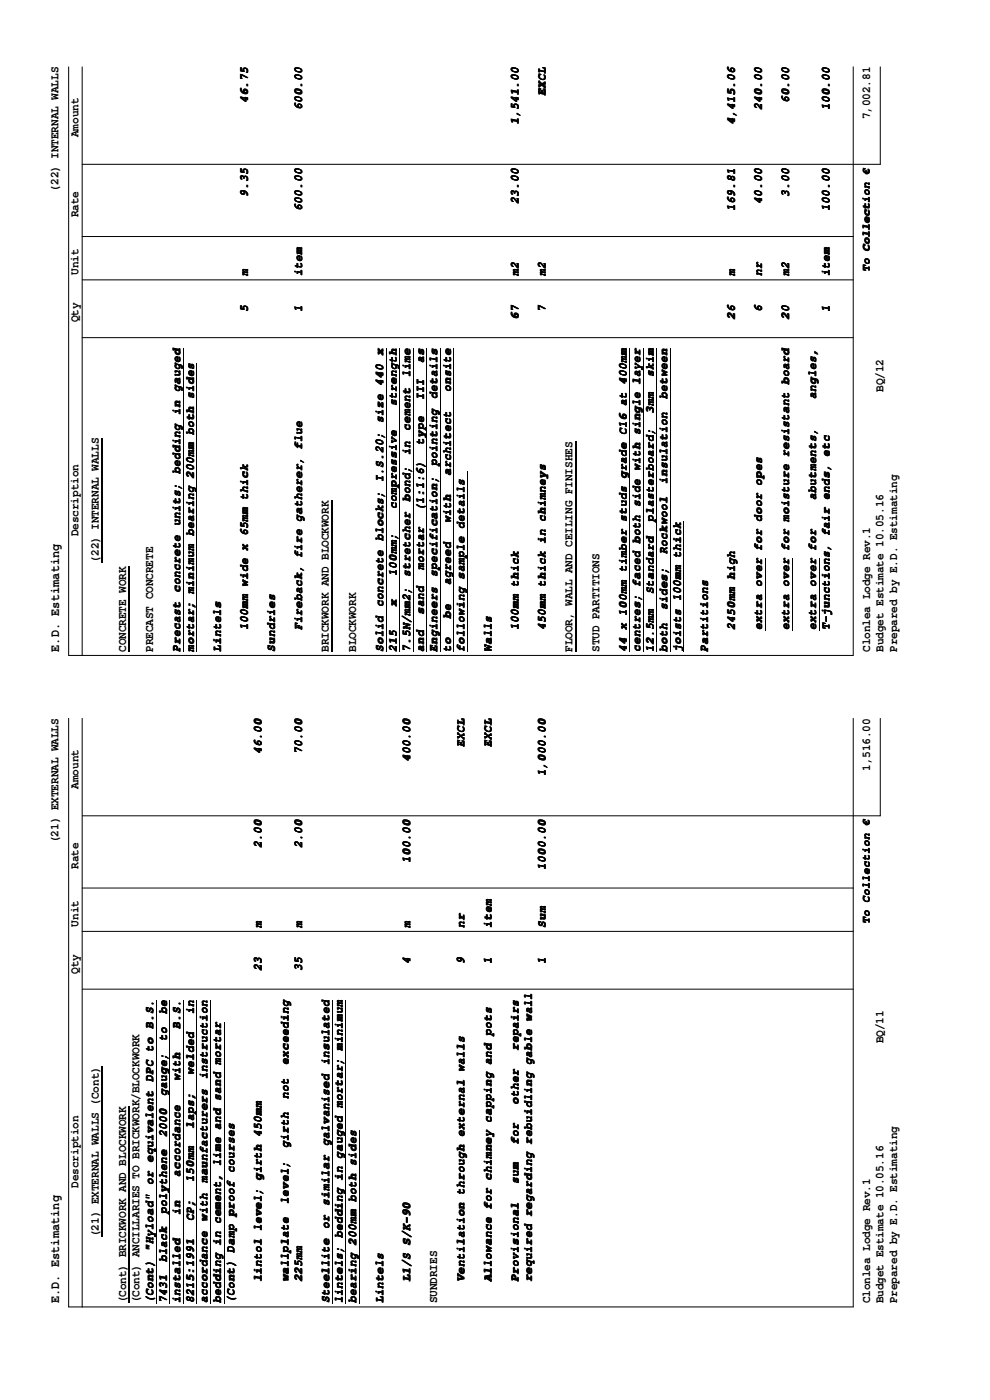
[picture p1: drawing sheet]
<svg xmlns="http://www.w3.org/2000/svg" width="210mm" height="297mm" viewBox="0 0 210 297" stroke-linecap="round" stroke-linejoin="round" font-family="sans-serif">
<defs><g id="words">
<g font-size="2.8">
<text x="12.6" y="138.3" transform="rotate(-90 12.6 138.3)">E.D. Estimating</text>
<text x="12.6" y="276.5" transform="rotate(-90 12.6 276.5)">E.D. Estimating</text>
</g>
<g font-size="2.5">
<text x="52.6" y="21.8" transform="rotate(-90 52.6 21.8)">46.75</text>
<text x="64.1" y="23.4" transform="rotate(-90 64.1 23.4)">600.00</text>
<text x="115.7" y="20.3" transform="rotate(-90 115.7 20.3)">EXCL</text>
<text x="161.6" y="23.4" transform="rotate(-90 161.6 23.4)">240.00</text>
<text x="167.4" y="21.8" transform="rotate(-90 167.4 21.8)">60.00</text>
<text x="176" y="23.4" transform="rotate(-90 176 23.4)">100.00</text>
<text x="16.7" y="29.1" transform="rotate(-90 16.7 29.1)">Amount</text>
<text x="110" y="26.4" transform="rotate(-90 110 26.4)">1,541.00</text>
<text x="155.9" y="26.4" transform="rotate(-90 155.9 26.4)">4,415.06</text>
<text x="184.6" y="25.3" transform="rotate(-90 184.6 25.3)">7,002.81</text>
<text x="12.4" y="40.7" transform="rotate(-90 12.4 40.7)">(22) INTERNAL WALLS</text>
<text x="52.6" y="41.8" transform="rotate(-90 52.6 41.8)">9.35</text>
<text x="167.4" y="41.8" transform="rotate(-90 167.4 41.8)">3.00</text>
<text x="16.7" y="46.1" transform="rotate(-90 16.7 46.1)">Rate</text>
<text x="64.1" y="44.8" transform="rotate(-90 64.1 44.8)">600.00</text>
<text x="110" y="43.3" transform="rotate(-90 110 43.3)">23.00</text>
<text x="155.9" y="44.8" transform="rotate(-90 155.9 44.8)">169.81</text>
<text x="161.6" y="43.3" transform="rotate(-90 161.6 43.3)">40.00</text>
<text x="176" y="44.8" transform="rotate(-90 176 44.8)">100.00</text>
<text x="16.7" y="58.3" transform="rotate(-90 16.7 58.3)">Unit</text>
<text x="52.6" y="58.6" transform="rotate(-90 52.6 58.6)">m</text>
<text x="64.1" y="58.6" transform="rotate(-90 64.1 58.6)">item</text>
<text x="110" y="58.6" transform="rotate(-90 110 58.6)">m2</text>
<text x="115.7" y="58.6" transform="rotate(-90 115.7 58.6)">m2</text>
<text x="155.9" y="58.6" transform="rotate(-90 155.9 58.6)">m</text>
<text x="161.6" y="58.6" transform="rotate(-90 161.6 58.6)">nr</text>
<text x="167.4" y="58.6" transform="rotate(-90 167.4 58.6)">m2</text>
<text x="176" y="58.6" transform="rotate(-90 176 58.6)">item</text>
<text x="16.7" y="68.4" transform="rotate(-90 16.7 68.4)">Qty</text>
<text x="52.6" y="66.2" transform="rotate(-90 52.6 66.2)">5</text>
<text x="64.1" y="66.3" transform="rotate(-90 64.1 66.3)">1</text>
<text x="110" y="67.8" transform="rotate(-90 110 67.8)">67</text>
<text x="115.7" y="66.2" transform="rotate(-90 115.7 66.2)">7</text>
<text x="155.9" y="67.8" transform="rotate(-90 155.9 67.8)">26</text>
<text x="161.7" y="66.3" transform="rotate(-90 161.7 66.3)">6</text>
<text x="167.4" y="67.8" transform="rotate(-90 167.4 67.8)">20</text>
<text x="176" y="66.3" transform="rotate(-90 176 66.3)">1</text>
<text x="81.3" y="75.4" transform="rotate(-90 81.3 75.4)">x</text>
<text x="89.9" y="76.9" transform="rotate(-90 89.9 76.9)">as</text>
<text x="38.2" y="83.1" transform="rotate(-90 38.2 83.1)">gauged</text>
<text x="81.3" y="81.8" transform="rotate(-90 81.3 81.8)">440</text>
<text x="87" y="80" transform="rotate(-90 87 80)">lime</text>
<text x="95.6" y="83.1" transform="rotate(-90 95.6 83.1)">onsite</text>
<text x="138.7" y="80" transform="rotate(-90 138.7 80)">skim</text>
<text x="187.4" y="83.1" transform="rotate(-90 187.4 83.1)">BQ/12</text>
<text x="38.2" y="88" transform="rotate(-90 38.2 88)">in</text>
<text x="81.3" y="89.7" transform="rotate(-90 81.3 89.7)">size</text>
<text x="84.2" y="86.1" transform="rotate(-90 84.2 86.1)">strength</text>
<text x="89.9" y="84.9" transform="rotate(-90 89.9 84.9)">III</text>
<text x="92.8" y="84.6" transform="rotate(-90 92.8 84.6)">details</text>
<text x="138.7" y="87.7" transform="rotate(-90 138.7 87.7)">3mm</text>
<text x="141.5" y="84.6" transform="rotate(-90 141.5 84.6)">between</text>
<text x="173.1" y="84.6" transform="rotate(-90 173.1 84.6)">angles,</text>
<text x="87" y="91.4" transform="rotate(-90 87 91.4)">cement</text>
<text x="89.9" y="94.3" transform="rotate(-90 89.9 94.3)">type</text>
<text x="38.2" y="100.5" transform="rotate(-90 38.2 100.5)">bedding</text>
<text x="87" y="96.6" transform="rotate(-90 87 96.6)">in</text>
<text x="92.8" y="98.9" transform="rotate(-90 92.8 98.9)">pointing</text>
<text x="95.6" y="100.9" transform="rotate(-90 95.6 100.9)">architect</text>
<text x="81.3" y="102.2" transform="rotate(-90 81.3 102.2)">I.S.20;</text>
<text x="84.2" y="108" transform="rotate(-90 84.2 108)">compressive</text>
<text x="87" y="106.4" transform="rotate(-90 87 106.4)">bond;</text>
<text x="141.5" y="102.6" transform="rotate(-90 141.5 102.6)">insulation</text>
<text x="173.1" y="106.1" transform="rotate(-90 173.1 106.1)">abutments,</text>
<text x="16.7" y="113.8" transform="rotate(-90 16.7 113.8)">Description</text>
<text x="38.2" y="111.6" transform="rotate(-90 38.2 111.6)">units;</text>
<text x="89.9" y="108.4" transform="rotate(-90 89.9 108.4)">(1:1:6)</text>
<text x="95.6" y="111" transform="rotate(-90 95.6 111)">with</text>
<text x="138.7" y="110.7" transform="rotate(-90 138.7 110.7)">plasterboard;</text>
<text x="21" y="119.4" transform="rotate(-90 21 119.4)">(22) INTERNAL WALLS</text>
<text x="81.3" y="114.8" transform="rotate(-90 81.3 114.8)">blocks;</text>
<text x="141.5" y="117.5" transform="rotate(-90 141.5 117.5)">Rockwool</text>
<text x="38.2" y="125.7" transform="rotate(-90 38.2 125.7)">concrete</text>
<text x="84.2" y="122.1" transform="rotate(-90 84.2 122.1)">100mm;</text>
<text x="87" y="122.3" transform="rotate(-90 87 122.3)">stretcher</text>
<text x="89.9" y="120.9" transform="rotate(-90 89.9 120.9)">mortar</text>
<text x="92.8" y="122.4" transform="rotate(-90 92.8 122.4)">specification;</text>
<text x="95.6" y="124.1" transform="rotate(-90 95.6 124.1)">agreed</text>
<text x="138.7" y="126" transform="rotate(-90 138.7 126)">Standard</text>
<text x="84.2" y="128.7" transform="rotate(-90 84.2 128.7)">x</text>
<text x="89.9" y="130.3" transform="rotate(-90 89.9 130.3)">sand</text>
<text x="95.6" y="131.2" transform="rotate(-90 95.6 131.2)">be</text>
<text x="141.5" y="129.4" transform="rotate(-90 141.5 129.4)">sides;</text>
<text x="52.6" y="133.6" transform="rotate(-90 52.6 133.6)">100mm wide x 65mm thick</text>
<text x="64.1" y="133.6" transform="rotate(-90 64.1 133.6)">Fireback, fire gatherer, flue</text>
<text x="110" y="133.7" transform="rotate(-90 110 133.7)">100mm thick</text>
<text x="115.7" y="133.6" transform="rotate(-90 115.7 133.6)">450mm thick in chimneys</text>
<text x="155.9" y="133.7" transform="rotate(-90 155.9 133.7)">2450mm high</text>
<text x="161.7" y="133.7" transform="rotate(-90 161.7 133.7)">extra over for door opes</text>
<text x="167.4" y="133.7" transform="rotate(-90 167.4 133.7)">extra over</text>
<text x="167.4" y="133.6" transform="rotate(-90 167.4 133.6)">extra over for moisture resistant board</text>
<text x="173.2" y="133.7" transform="rotate(-90 173.2 133.7)">extra over</text>
<text x="173.2" y="133.6" transform="rotate(-90 173.2 133.6)">extra over for</text>
<text x="176" y="133.6" transform="rotate(-90 176 133.6)">T-junctions, fair ends, etc</text>
<text x="26.7" y="138.3" transform="rotate(-90 26.7 138.3)">CONCRETE WORK</text>
<text x="32.5" y="138.3" transform="rotate(-90 32.5 138.3)">PRECAST CONCRETE</text>
<text x="38.2" y="138.2" transform="rotate(-90 38.2 138.2)">Precast</text>
<text x="41.1" y="138.2" transform="rotate(-90 41.1 138.2)">mortar; minimum bearing 200mm both sides</text>
<text x="46.9" y="138.3" transform="rotate(-90 46.9 138.3)">Lintels</text>
<text x="58.4" y="138.3" transform="rotate(-90 58.4 138.3)">Sundries</text>
<text x="69.8" y="138.3" transform="rotate(-90 69.8 138.3)">BRICKWORK AND BLOCKWORK</text>
<text x="75.5" y="138.3" transform="rotate(-90 75.5 138.3)">BLOCKWORK</text>
<text x="81.3" y="138.2" transform="rotate(-90 81.3 138.2)">Solid concrete</text>
<text x="84.2" y="138.2" transform="rotate(-90 84.2 138.2)">215</text>
<text x="87" y="138.2" transform="rotate(-90 87 138.2)">7.5N/mm2;</text>
<text x="89.9" y="138.2" transform="rotate(-90 89.9 138.2)">and</text>
<text x="92.8" y="138.2" transform="rotate(-90 92.8 138.2)">Engineers</text>
<text x="95.6" y="138.2" transform="rotate(-90 95.6 138.2)">to</text>
<text x="98.5" y="138.2" transform="rotate(-90 98.5 138.2)">following sample details</text>
<text x="104.2" y="138.2" transform="rotate(-90 104.2 138.2)">Walls</text>
<text x="121.4" y="138.3" transform="rotate(-90 121.4 138.3)">FLOOR, WALL AND CEILING FINISHES</text>
<text x="127.2" y="138.3" transform="rotate(-90 127.2 138.3)">STUD PARTITIONS</text>
<text x="132.9" y="138.2" transform="rotate(-90 132.9 138.2)">44 x 100mm timber studs grade C16 at 400mm</text>
<text x="135.8" y="138.2" transform="rotate(-90 135.8 138.2)">centres; faced both side with single layer</text>
<text x="138.7" y="138.2" transform="rotate(-90 138.7 138.2)">12.5mm</text>
<text x="141.5" y="138.2" transform="rotate(-90 141.5 138.2)">both</text>
<text x="144.5" y="138.3" transform="rotate(-90 144.5 138.3)">joists 100mm thick</text>
<text x="150.2" y="138.3" transform="rotate(-90 150.2 138.3)">Partitions</text>
<text x="184.6" y="138.3" transform="rotate(-90 184.6 138.3)">Clonlea Lodge Rev.1</text>
<text x="187.4" y="138.3" transform="rotate(-90 187.4 138.3)">Budget Estimate 10.05.16</text>
<text x="190.3" y="138.3" transform="rotate(-90 190.3 138.3)">Prepared by E.D. Estimating</text>
<text x="55.5" y="160.1" transform="rotate(-90 55.5 160.1)">46.00</text>
<text x="64.1" y="160.1" transform="rotate(-90 64.1 160.1)">70.00</text>
<text x="87" y="161.6" transform="rotate(-90 87 161.6)">400.00</text>
<text x="98.5" y="158.5" transform="rotate(-90 98.5 158.5)">EXCL</text>
<text x="104.2" y="158.5" transform="rotate(-90 104.2 158.5)">EXCL</text>
<text x="16.7" y="167.3" transform="rotate(-90 16.7 167.3)">Amount</text>
<text x="115.7" y="164.7" transform="rotate(-90 115.7 164.7)">1,000.00</text>
<text x="184.6" y="163.5" transform="rotate(-90 184.6 163.5)">1,516.00</text>
<text x="12.4" y="178.9" transform="rotate(-90 12.4 178.9)">(21) EXTERNAL WALLS</text>
<text x="55.5" y="180" transform="rotate(-90 55.5 180)">2.00</text>
<text x="64.1" y="180" transform="rotate(-90 64.1 180)">2.00</text>
<text x="16.7" y="184.3" transform="rotate(-90 16.7 184.3)">Rate</text>
<text x="87" y="183" transform="rotate(-90 87 183)">100.00</text>
<text x="115.7" y="184.6" transform="rotate(-90 115.7 184.6)">1000.00</text>
<text x="16.7" y="196.6" transform="rotate(-90 16.7 196.6)">Unit</text>
<text x="55.5" y="196.8" transform="rotate(-90 55.5 196.8)">m</text>
<text x="64.1" y="196.8" transform="rotate(-90 64.1 196.8)">m</text>
<text x="87" y="196.8" transform="rotate(-90 87 196.8)">m</text>
<text x="98.5" y="196.8" transform="rotate(-90 98.5 196.8)">nr</text>
<text x="104.2" y="196.8" transform="rotate(-90 104.2 196.8)">item</text>
<text x="115.7" y="196.8" transform="rotate(-90 115.7 196.8)">Sum</text>
<text x="16.7" y="206.6" transform="rotate(-90 16.7 206.6)">Qty</text>
<text x="55.5" y="206" transform="rotate(-90 55.5 206)">23</text>
<text x="64.1" y="206" transform="rotate(-90 64.1 206)">35</text>
<text x="87.1" y="204.5" transform="rotate(-90 87.1 204.5)">4</text>
<text x="98.5" y="204.4" transform="rotate(-90 98.5 204.4)">9</text>
<text x="104.2" y="204.4" transform="rotate(-90 104.2 204.4)">1</text>
<text x="115.8" y="204.5" transform="rotate(-90 115.8 204.5)">1</text>
<text x="35.4" y="215.2" transform="rotate(-90 35.4 215.2)">be</text>
<text x="41.1" y="215.2" transform="rotate(-90 41.1 215.2)">in</text>
<text x="32.5" y="218.2" transform="rotate(-90 32.5 218.2)">B.S.</text>
<text x="35.4" y="220.8" transform="rotate(-90 35.4 220.8)">to</text>
<text x="38.2" y="218.2" transform="rotate(-90 38.2 218.2)">B.S.</text>
<text x="187.4" y="221.3" transform="rotate(-90 187.4 221.3)">BQ/11</text>
<text x="61.2" y="225.9" transform="rotate(-90 61.2 225.9)">exceeding</text>
<text x="69.8" y="225.9" transform="rotate(-90 69.8 225.9)">insulated</text>
<text x="110" y="222.8" transform="rotate(-90 110 222.8)">repairs</text>
<text x="32.5" y="229.5" transform="rotate(-90 32.5 229.5)">DPC to</text>
<text x="35.4" y="232.5" transform="rotate(-90 35.4 232.5)">gauge;</text>
<text x="38.2" y="229.3" transform="rotate(-90 38.2 229.3)">with</text>
<text x="41.1" y="228" transform="rotate(-90 41.1 228)">welded</text>
<text x="44" y="229" transform="rotate(-90 44 229)">instruction</text>
<text x="61.2" y="233.2" transform="rotate(-90 61.2 233.2)">not</text>
<text x="41.1" y="239.4" transform="rotate(-90 41.1 239.4)">laps;</text>
<text x="110" y="234.3" transform="rotate(-90 110 234.3)">other</text>
<text x="35.4" y="241.2" transform="rotate(-90 35.4 241.2)">2000</text>
<text x="61.2" y="243.5" transform="rotate(-90 61.2 243.5)">girth</text>
<text x="69.8" y="243.1" transform="rotate(-90 69.8 243.1)">galvanised</text>
<text x="110" y="242.7" transform="rotate(-90 110 242.7)">for</text>
<text x="16.7" y="252" transform="rotate(-90 16.7 252)">Description</text>
<text x="32.5" y="251.4" transform="rotate(-90 32.5 251.4)">or</text>
<text x="32.5" y="246.6" transform="rotate(-90 32.5 246.6)">equivalent</text>
<text x="38.2" y="249.6" transform="rotate(-90 38.2 249.6)">accordance</text>
<text x="41.1" y="250.7" transform="rotate(-90 41.1 250.7)">150mm</text>
<text x="44" y="250.9" transform="rotate(-90 44 250.9)">maunfacturers</text>
<text x="110" y="251.2" transform="rotate(-90 110 251.2)">sum</text>
<text x="35.4" y="257.6" transform="rotate(-90 35.4 257.6)">polythene</text>
<text x="38.2" y="257.7" transform="rotate(-90 38.2 257.7)">in</text>
<text x="61.2" y="255.4" transform="rotate(-90 61.2 255.4)">level;</text>
<text x="69.8" y="255.8" transform="rotate(-90 69.8 255.8)">similar</text>
<text x="21" y="262.4" transform="rotate(-90 21 262.4)">(21) EXTERNAL WALLS (Cont)</text>
<text x="41.1" y="259" transform="rotate(-90 41.1 259)">CP;</text>
<text x="44" y="259.1" transform="rotate(-90 44 259.1)">with</text>
<text x="69.8" y="260.7" transform="rotate(-90 69.8 260.7)">or</text>
<text x="32.5" y="265.5" transform="rotate(-90 32.5 265.5)">&quot;Hyload&quot;</text>
<text x="35.4" y="267.8" transform="rotate(-90 35.4 267.8)">black</text>
<text x="55.5" y="271.9" transform="rotate(-90 55.5 271.9)">lintol level; girth 450mm</text>
<text x="61.2" y="271.9" transform="rotate(-90 61.2 271.9)">wallplate</text>
<text x="64.1" y="271.9" transform="rotate(-90 64.1 271.9)">225mm</text>
<text x="87.1" y="271.9" transform="rotate(-90 87.1 271.9)">L1/S S/K-90</text>
<text x="98.5" y="271.9" transform="rotate(-90 98.5 271.9)">Ventilation through external walls</text>
<text x="104.2" y="271.9" transform="rotate(-90 104.2 271.9)">Allowance for chimney capping and pots</text>
<text x="110" y="271.9" transform="rotate(-90 110 271.9)">Provisional</text>
<text x="112.8" y="271.9" transform="rotate(-90 112.8 271.9)">required regarding rebuidling gable wall</text>
<text x="26.7" y="276.5" transform="rotate(-90 26.7 276.5)">(Cont) BRICKWORK AND BLOCKWORK</text>
<text x="29.6" y="276.5" transform="rotate(-90 29.6 276.5)">(Cont) ANCILLARIES TO BRICKWORK/BLOCKWORK</text>
<text x="32.5" y="276.5" transform="rotate(-90 32.5 276.5)">(Cont)</text>
<text x="35.4" y="276.5" transform="rotate(-90 35.4 276.5)">7431</text>
<text x="38.2" y="276.5" transform="rotate(-90 38.2 276.5)">installed</text>
<text x="41.1" y="276.5" transform="rotate(-90 41.1 276.5)">8215:1991</text>
<text x="44" y="276.5" transform="rotate(-90 44 276.5)">accordance</text>
<text x="46.9" y="276.5" transform="rotate(-90 46.9 276.5)">bedding in cement, lime and sand mortar</text>
<text x="49.7" y="276.5" transform="rotate(-90 49.7 276.5)">(Cont) Damp proof courses</text>
<text x="69.8" y="276.5" transform="rotate(-90 69.8 276.5)">Steellite</text>
<text x="72.7" y="276.5" transform="rotate(-90 72.7 276.5)">lintels; bedding in gauged mortar; minimum</text>
<text x="75.5" y="276.5" transform="rotate(-90 75.5 276.5)">bearing 200mm both sides</text>
<text x="81.3" y="276.5" transform="rotate(-90 81.3 276.5)">Lintels</text>
<text x="92.7" y="276.5" transform="rotate(-90 92.7 276.5)">SUNDRIES</text>
<text x="184.6" y="276.5" transform="rotate(-90 184.6 276.5)">Clonlea Lodge Rev.1</text>
<text x="187.4" y="276.5" transform="rotate(-90 187.4 276.5)">Budget Estimate 10.05.16</text>
<text x="190.3" y="276.5" transform="rotate(-90 190.3 276.5)">Prepared by E.D. Estimating</text>
</g>
<g font-size="2.3">
<text x="184.5" y="57.8" transform="rotate(-90 184.5 57.8)">To Collection €</text>
<text x="184.5" y="196" transform="rotate(-90 184.5 196)">To Collection €</text>
</g>
</g></defs>
<g fill="none" stroke="#000" stroke-width=".21">
<path d="M14.6 14.2v124.8h166.4v-124.8M17.4 14.2v124.8M186.7 14.2v20.7h-169.3M17.4 59.4h163.6M17.4 50.2h163.6M17.4 71.6h163.6M38.9 73.9v64.4M41.8 77v61.3M82 73.9v64.4M84.8 73.9v64.4M87.7 73.9v64.4M90.6 73.9v64.4"/>
<path d="M93.4 73.9v64.4M96.3 73.9v64.4M133.6 73.9v64.4M136.5 73.9v64.4M139.3 73.9v64.4M142.2 73.9v64.4M99.2 100v38.3M145.1 110.7v27.6M162.3 118.4v15.3M168 118.4v15.3M173.8 118.4v15.3M14.6 152.4v124.9h166.4v-124.9"/>
<path d="M17.4 152.4v124.9M186.7 152.4v20.7h-169.3M17.4 197.6h163.6M17.4 188.4h163.6M17.4 209.8h163.6M33.2 212.2v64.3M36 212.2v64.3M38.9 212.2v64.3M41.8 212.2v64.3M44.6 212.2v64.3M47.5 216.8v59.7M70.5 212.2v64.3"/>
<path d="M73.3 212.2v64.3M76.2 239.7v36.8"/>
</g>
<path d="M21.7 92.9v26.5M122.1 93.7v44.6M70.5 106.3v32M27.4 120.2v18.1M21.7 226.2v36.2M27.4 234.7v41.8" fill="none" stroke="#000" stroke-width=".25"/>
<use href="#words"/>
</svg>
